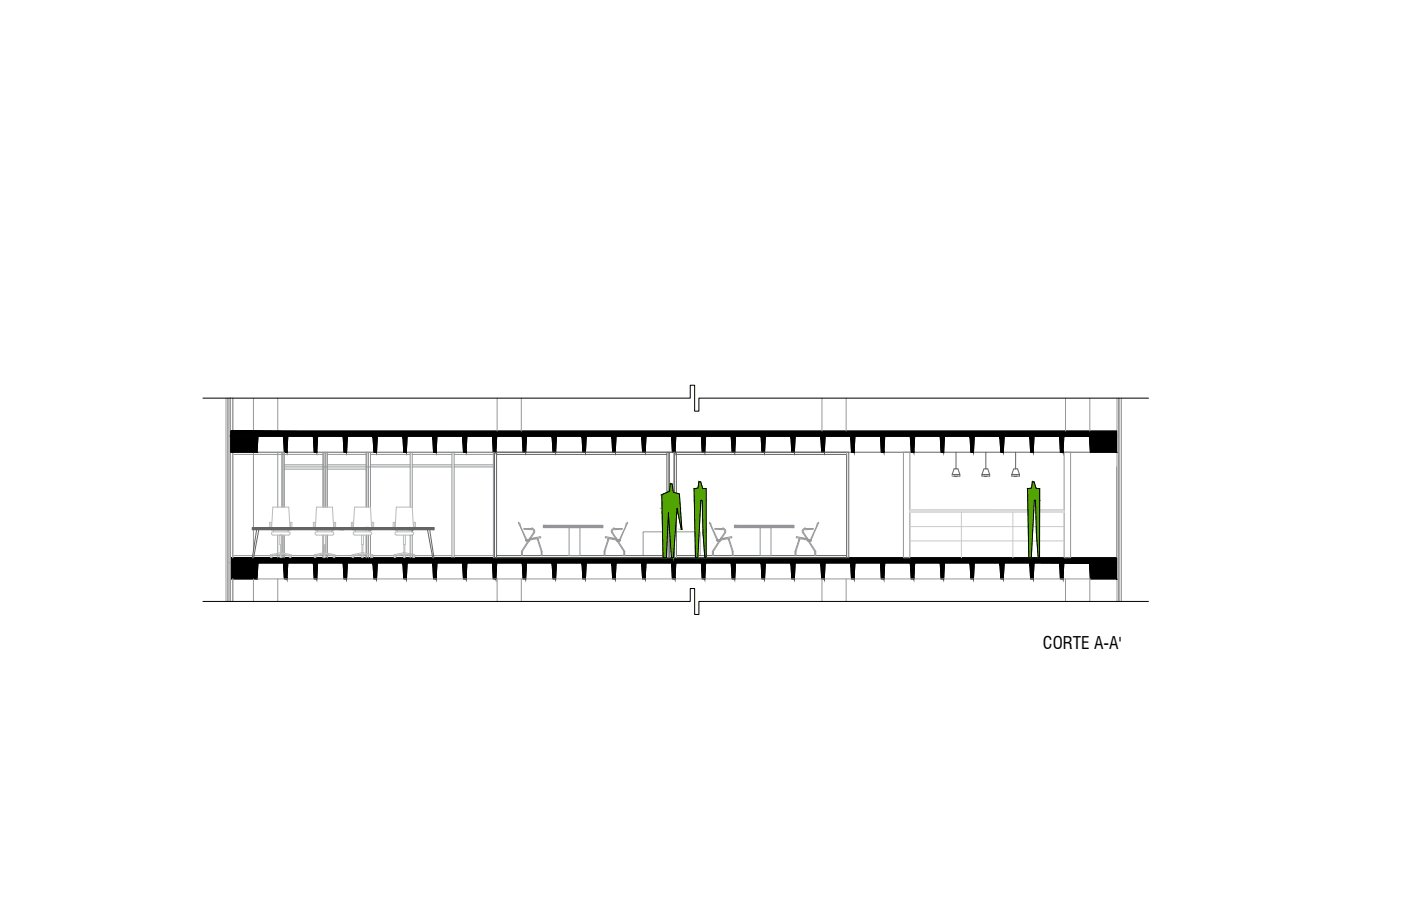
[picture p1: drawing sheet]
<svg xmlns="http://www.w3.org/2000/svg" width="432mm" height="279mm" viewBox="0 0 432 279" stroke-linecap="round" stroke-linejoin="round" font-family="sans-serif">
<defs><g id="words">
<text font-size="5.3" x="321.5" y="200">CORTE A-A'</text>
</g></defs>
<!-- layer: A_MOBILIARIO -->
<path d="M167.5 162h18.3v.7h-18.3zM175.4 162.7h3.3v8.6h-3.3zM205.5 164h-7.3v7.3M208.5 164h7.3v7.3M226.4 162h18.3v.7h-18.3zM234.3 162.7h3.3v8.6h-3.3z" fill="none" stroke="#939598" stroke-width=".31"/>
<!-- layer: A_CANCELERIA -->
<g fill="none" stroke="#989898" stroke-width=".31">
<path d="M69.7 122.8v62.7M70.2 122.8v62.7M70.5 122.8v62.7M71 122.8v62.7M71.7 122.8v10.1M71.7 139.5v32.5M261 139.5v.6M344.3 122.8v62.7M344.7 122.8v62.7M345.1 122.8v62.7M345.6 122.8v62.7M280.4 157.4h47.6"/>
<path d="M344.1 144v27.8M71.7 178.5v7M205.5 171.3v.7M208.5 171.3v.7"/>
</g>
<!-- layer: A_MURO EXT -->
<path d="M71 122.8v62.7M71.1 132.9h273v6.6h-8l-.3-5h-7.9l-.3 5h-.8l-.2-5h-7.9l-.3 5h-.8l-.2-5h-7.9l-.3 5h-.7l-.3-5h-7.9l-.3 5h-.8l-.2-5h-7.9l-.3 5h-.8l-.2-5h-7.9l-.2 5h-.8l-.3-5h-7.9l-.3 5h-.8l-.2-5h-7.9l-.3 5h-.8l-.2-5h-7.9l-.2 5h-.8l-.3-5h-7.9l-.3 5h-.8l-.2-5h-7.9l-.3 5h-.8l-.2-5h-7.9l-.2 5h-.8l-.3-5h-7.9l-.3 5h-.8l-.2-5h-7.9l-.3 5h-.8l-.2-5h-7.9l-.2 5h-.9l-.2-5h-7.9l-.3 5h-.8l-.2-5h-7.9l-.3 5h-.8l-.2-5h-7.9l-.2 5h-.9l-.2-5h-7.9l-.3 5h-.8l-.2-5h-7.9l-.3 5h-.8l-.2-5h-7.9l-.2 5h-.9l-.2-5h-7.9l-.3 5h-.8l-.2-5h-7.9l-.3 5h-.8l-.2-5h-7.9l-.3 5h-.8l-.3-5h-7.8l-.3 5h-.8l-.2-5h-7.9l-.3 5h-.8l-.2-5h-7.9l-.3 5h-.8l-.3-5h-7.8l-.3 5h-8.1zM71.1 172h273v6.5h-8l-.3-4.9h-7.9l-.3 4.9h-.8l-.2-4.9h-7.9l-.3 4.9h-.8l-.2-4.9h-7.9l-.3 4.9h-.7l-.3-4.9h-7.9l-.3 4.9h-.8l-.2-4.9h-7.9l-.3 4.9h-.8l-.2-4.9h-7.9l-.2 4.9h-.8l-.3-4.9h-7.9l-.3 4.9h-.8l-.2-4.9h-7.9l-.3 4.9h-.8l-.2-4.9h-7.9l-.2 4.9h-.8l-.3-4.9h-7.9l-.3 4.9h-.8l-.2-4.9h-7.9l-.3 4.9h-.8l-.2-4.9h-7.9l-.2 4.9h-.8l-.3-4.9h-7.9l-.3 4.9h-.8l-.2-4.9h-7.9l-.3 4.9h-.8l-.2-4.9h-7.9l-.2 4.9h-.9l-.2-4.9h-7.9l-.3 4.9h-.8l-.2-4.9h-7.9l-.3 4.9h-.8l-.2-4.9h-7.9l-.2 4.9h-.9l-.2-4.9h-7.9l-.3 4.9h-.8l-.2-4.9h-7.9l-.3 4.9h-.8l-.2-4.9h-7.9l-.2 4.9h-.9l-.2-4.9h-7.9l-.3 4.9h-.8l-.2-4.9h-7.9l-.3 4.9h-.8l-.2-4.9h-7.9l-.3 4.9h-.8l-.3-4.9h-7.8l-.3 4.9h-.8l-.2-4.9h-7.9l-.3 4.9h-.8l-.2-4.9h-7.9l-.3 4.9h-.8l-.3-4.9h-7.8l-.3 4.9h-8.1z" fill="none" stroke="#000" stroke-width=".31"/>
<!-- layer: A_MUROBAJO -->
<g fill="none" stroke="#989898" stroke-width=".31">
<path d="M78.1 122.8v10.1M85.6 122.8v10.1M153.2 122.8v10.1M160.7 122.8v10.1M253.3 122.8v10.1M260.8 122.8v10.1M328.4 122.8v10.1M335.9 122.8v10.1M78.1 178.5v7M85.6 178.5v7M153.2 178.5v7M160.7 178.5v7"/>
<path d="M253.3 178.5v7M260.8 178.5v7M328.4 178.5v7M335.9 178.5v7"/>
</g>
<!-- layer: A_VISTA FONDO -->
<path d="M79.2 139.5h256.9" fill="none" stroke="#636466" stroke-width=".31"/>
<!-- layer: A_MURO EXT -->
<g fill="#000" stroke="#000" stroke-width=".31">
<path d="M71.1 134.5l8.1 5 .3-5zM71.1 134.5l8.1 5h-8.1z"/>
<path d="M87.3 134.5l1.1 5 .3-5zM87.3 134.5l1.1 5h-.8z"/>
<path d="M96.6 134.5l1 5 .3-5zM96.6 134.5l1 5h-.8z"/>
<path d="M105.8 134.5l1 5 .3-5zM105.8 134.5l1 5h-.8z"/>
<path d="M114.9 134.5l1.1 5 .3-5zM114.9 134.5l1.1 5h-.8z"/>
<path d="M124.2 134.5l1 5 .3-5zM124.2 134.5l1 5h-.8z"/>
<path d="M133.4 134.5l1 5 .3-5zM133.4 134.5l1 5h-.8z"/>
<path d="M142.6 134.5l1.1 5 .2-5zM142.6 134.5l1.1 5h-.9z"/>
<path d="M151.8 134.5l1 5 .3-5zM151.8 134.5l1 5h-.8z"/>
<path d="M161 134.5l1 5 .3-5zM161 134.5l1 5h-.8z"/>
<path d="M170.2 134.5l1.1 5 .2-5zM170.2 134.5l1.1 5h-.9z"/>
<path d="M179.4 134.5l1 5 .3-5zM179.4 134.5l1 5h-.8z"/>
<path d="M188.6 134.5l1 5 .3-5zM188.6 134.5l1 5h-.8z"/>
<path d="M197.8 134.5l1.1 5 .2-5zM197.8 134.5l1.1 5h-.9z"/>
<path d="M207 134.5l1 5 .3-5zM207 134.5l1 5h-.8z"/>
<path d="M216.2 134.5l1 5 .3-5zM216.2 134.5l1 5h-.8z"/>
<path d="M225.4 134.5l1.1 5 .2-5zM225.4 134.5l1.1 5h-.8z"/>
<path d="M234.6 134.5l1 5 .3-5zM234.6 134.5l1 5h-.8z"/>
<path d="M243.8 134.5l1 5 .3-5zM243.8 134.5l1 5h-.8z"/>
<path d="M253 134.5l1.1 5 .2-5zM253 134.5l1.1 5h-.8z"/>
<path d="M262.2 134.5l1 5 .3-5zM262.2 134.5l1 5h-.8z"/>
<path d="M271.4 134.5l1 5 .3-5zM271.4 134.5l1 5h-.8z"/>
<path d="M280.6 134.5l1.1 5 .2-5zM280.6 134.5l1.1 5h-.8z"/>
<path d="M289.8 134.5l1 5 .3-5zM289.8 134.5l1 5h-.8z"/>
<path d="M299 134.5l1 5 .3-5zM299 134.5l1 5h-.8z"/>
<path d="M308.2 134.5l1 5 .3-5zM308.2 134.5l1 5h-.7z"/>
<path d="M317.4 134.5l1 5 .3-5zM317.4 134.5l1 5h-.8z"/>
<path d="M326.6 134.5l1 5 .3-5zM326.6 134.5l1 5h-.8z"/>
<path d="M71.1 132.9l273 1.6v-1.6zM71.1 132.9l273 1.6h-273z"/>
<path d="M335.8 134.5l8.3 5v-5zM335.8 134.5l8.3 5h-8z"/>
<path d="M71.1 173.6l8.1 4.9 .3-4.9zM71.1 173.6l8.1 4.9h-8.1z"/>
<path d="M87.3 173.6l1.1 4.9 .3-4.9zM87.3 173.6l1.1 4.9h-.8z"/>
<path d="M96.6 173.6l1 4.9 .3-4.9zM96.6 173.6l1 4.9h-.8z"/>
<path d="M105.8 173.6l1 4.9 .3-4.9zM105.8 173.6l1 4.9h-.8z"/>
<path d="M114.9 173.6l1.1 4.9 .3-4.9zM114.9 173.6l1.1 4.9h-.8z"/>
<path d="M124.2 173.6l1 4.9 .3-4.9zM124.2 173.6l1 4.9h-.8z"/>
<path d="M133.4 173.6l1 4.9 .3-4.9zM133.4 173.6l1 4.9h-.8z"/>
<path d="M142.6 173.6l1.1 4.9 .2-4.9zM142.6 173.6l1.1 4.9h-.9z"/>
<path d="M151.8 173.6l1 4.9 .3-4.9zM151.8 173.6l1 4.9h-.8z"/>
<path d="M161 173.6l1 4.9 .3-4.9zM161 173.6l1 4.9h-.8z"/>
<path d="M170.2 173.6l1.1 4.9 .2-4.9zM170.2 173.6l1.1 4.9h-.9z"/>
<path d="M179.4 173.6l1 4.9 .3-4.9zM179.4 173.6l1 4.9h-.8z"/>
<path d="M188.6 173.6l1 4.9 .3-4.9zM188.6 173.6l1 4.9h-.8z"/>
<path d="M197.8 173.6l1.1 4.9 .2-4.9zM197.8 173.6l1.1 4.9h-.9z"/>
<path d="M207 173.6l1 4.9 .3-4.9zM207 173.6l1 4.9h-.8z"/>
<path d="M216.2 173.6l1 4.9 .3-4.9zM216.2 173.6l1 4.9h-.8z"/>
<path d="M225.4 173.6l1.1 4.9 .2-4.9zM225.4 173.6l1.1 4.9h-.8z"/>
<path d="M234.6 173.6l1 4.9 .3-4.9zM234.6 173.6l1 4.9h-.8z"/>
<path d="M243.8 173.6l1 4.9 .3-4.9zM243.8 173.6l1 4.9h-.8z"/>
<path d="M253 173.6l1.1 4.9 .2-4.9zM253 173.6l1.1 4.9h-.8z"/>
<path d="M262.2 173.6l1 4.9 .3-4.9zM262.2 173.6l1 4.9h-.8z"/>
<path d="M271.4 173.6l1 4.9 .3-4.9zM271.4 173.6l1 4.9h-.8z"/>
<path d="M280.6 173.6l1.1 4.9 .2-4.9zM280.6 173.6l1.1 4.9h-.8z"/>
<path d="M289.8 173.6l1 4.9 .3-4.9zM289.8 173.6l1 4.9h-.8z"/>
<path d="M299 173.6l1 4.9 .3-4.9zM299 173.6l1 4.9h-.8z"/>
<path d="M308.2 173.6l1 4.9 .3-4.9zM308.2 173.6l1 4.9h-.7z"/>
<path d="M317.4 173.6l1 4.9 .3-4.9zM317.4 173.6l1 4.9h-.8z"/>
<path d="M326.6 173.6l1 4.9 .3-4.9zM326.6 173.6l1 4.9h-.8z"/>
<path d="M71.1 172l273 1.6v-1.6zM71.1 172l273 1.6h-273z"/>
<path d="M335.8 173.6l8.3 4.9v-4.9zM335.8 173.6l8.3 4.9h-8z"/>
</g>
<!-- layer: A_VISTA FONDO -->
<g fill="none" stroke="#989898" stroke-width=".31">
<path d="M72.2 171.3h5.7M79.2 178.5h256.9M100.2 167.9v2.6M159.8 161.3l.4 .2M159.8 161.3h.1M159.8 161.3l2.5 5.7M160.2 161.5l2.3 5.3M161.5 163.1h.1M162 166.5l.1 .3M162.2 166.8h.1M162.7 166.7l-.5 .3M162.8 166.6v.1"/>
<path d="M162.8 166.8l.2 .1-2 3.1v1.3h-.3v-1.3zM163 166.3l-.6 .2M163.3 166l-.5 .7h-.3M163.3 166.6l1.8-.4 .6 .4M163.5 166.1v.1M164 163a.87 .87 0 0 1 .7 .5 .87 .87 0 0 1-.1 .9l-1.1 1.7-.2-.1M164 163h.1M164 163l-2.5 .1 2.9 .3M164.3 163.4l.2 .7-1.2 1.9M165.1 165.9l.6 .1 .3 .5M165.1 165.9l-1.6 .3-.5 .7M166 166.6l1.1 3.4v1.3h-.3v-1.3l-1.1-3.4"/>
<path d="M166.5 165.9l.1-.4-3 .6M166.6 165.8l-.9 .2M186.7 165.9l-.1-.4 3 .6M186.7 165.8l.9 .2M187.3 166.6l-1.1 3.4v1.3h.3v-1.3l1.1-3.6 .5-.2 1.8 .4M189.2 163h.1M189.2 163h2.5M189.3 163a.87 .87 0 0 0-.8 .5 .87 .87 0 0 0 .1 .9l1.1 1.7M189.7 166.1v.1M189.7 166.2l.4 .7M189.7 166.2l-1.8-.3-.5 .3-.1 .3M189.9 166l.6 .7h.3"/>
<path d="M190 166l-.3 .1M190.2 166.9l.3-.1 2 3.2v1.3h-.3v-1.3zM190.3 166.3l.6 .2M190.5 166.6l-.1 .1M190.6 166.7l.4 .3M191.1 166.8h.1M191.2 166.5l-.1 .3M191.7 163v.2l-2.8 .2-.2 .2v.5l1.3 1.9M191.8 163.1h.1M192.8 162.5l-2.1 4.3M193.4 161.3l-2.4 5.7M193.4 161.3a.91 .91 0 0 0-.7 1.2"/>
<path d="M193.4 161.3h.1M218.7 161.3a.91 .91 0 0 1 .6 1.2M218.7 161.3l2.4 5.7M218.7 161.3h.1M219.4 162.5l2 4.3M220.4 163.1h.1M220.4 163v.2M220.4 163h2.5M220.5 163.2l2.7 .2M220.9 166.5l.1 .3M221 166.8h.1M221.5 166.7l-.4 .3"/>
<path d="M221.6 166.6l.1 .1M221.7 166.8l.2 .1-2 3.1v1.3h-.3v-1.3zM221.9 166.3l-.7 .2M222.2 166l-.5 .7h-.3M222.2 166l.2 .1M222.4 166.1v.1M222.4 166.2l-.5 .7M222.4 166.2l1.8-.3 .5 .3 .1 .3M222.8 163a.87 .87 0 0 1 .8 .5 .87 .87 0 0 1-.1 .9l-1.1 1.7M222.9 163h.1M223.2 163.4l.2 .7-1.2 1.9M224 166.2l.5 .4"/>
<path d="M224 166.2l-1.8 .4M224.8 166.6l1.1 3.4v1.3h-.2v-1.3l-1.1-3.4M225.4 165.9l.1-.4-3 .6M225.4 165.8l-.8 .2M245.6 165.9l-.1-.4 3 .6M245.6 165.8l.8 .2M246.2 166.6l-1.2 3.4v1.3h.3v-1.3l1.2-3.6 .5-.2 1.8 .4M247.7 164.2l1.1 1.8M248.1 163a.87 .87 0 0 0-.8 .5 .87 .87 0 0 0 .1 .9l1.2 1.7M248.1 163h.1M248.1 163l2.5 .1-2.8 .3-.3 .4 .2 .4M248.6 166.2l.4 .7"/>
<path d="M248.6 166.1v.1M248.6 166.2l-1.8-.3-.5 .3-.2 .3M248.8 166l.6 .7h.3M248.8 166l-.2 .1M249 166.9h.1M249.1 166.9l.2-.1 2.1 3.2v1.3h-.3v-1.3zM249.1 166.3l.6 .2M249.3 166.6v.1M250 166.8h.1M250 166.5l-.1 .3M250.6 163.1h.1M251.6 162.5l-2 4.3"/>
<path d="M252.3 161.3l-2.4 5.7-.5-.3M252.3 161.3a.91 .91 0 0 0-.7 1.2M252.3 161.3h.1"/>
<circle cx="163.1" cy="166.4" r=".11"/>
<circle cx="190.1" cy="166.4" r=".11"/>
<circle cx="222" cy="166.4" r=".11"/>
<circle cx="249" cy="166.4" r=".11"/>
</g>
<!-- layer: A_MUROBAJO -->
<path d="M78.1 139.5v30.1M85.6 139.5v16.9M86.9 139.5v16.9M278.4 139.5h2v32.5h-2zM328 139.5h2v32.5h-2zM85.6 165v7M86.9 165v5.5M86.9 170.9v1.1" fill="none" stroke="#939598" stroke-width=".31"/>
<!-- layer: A_CANCELERIA -->
<path d="M152.4 139.5h53.8v32.5h-53.8zM153 139.5v.6M205.5 139.5v.6M207.8 139.5h53.8v32.5h-53.8zM208.5 139.5v.6M153 140.1h52.5v31.2h-52.5zM208.5 140.1h52.5v31.2h-52.5zM153 171.3v.7M261 171.3v.7" fill="none" stroke="#636466" stroke-width=".31"/>
<!-- layer: A_MUROBAJO -->
<path d="M206.2 139.5h1.6v32.5h-1.6z" fill="none" stroke="#636466" stroke-width=".31"/>
<!-- layer: A_VISTA FONDO -->
<g fill="none" stroke="#939598" stroke-width=".31">
<path d="M86.9 139.5v16.9M87.6 139.5v16.9M99.6 139.5v16.9M100.2 139.5v16.9M100.9 139.5v16.9M112.9 139.5v16.9M113.5 139.5v16.9M114.2 139.5v16.9M126.4 139.5v16.9M127.1 139.5v16.9M139.3 139.5v32.5M140 139.5v32.5"/>
<path d="M152.1 139.5v32.5M72.2 140.1h27.4M87.6 143.4h12M87.6 144h38.8M87.6 144.7h12M100.9 140.1h12M100.9 143.4h12M100.9 144.7h12M114.2 140.1h12.2M114.2 143.4h12.2M127.1 140.1h12.2M127.1 143.4h12.2"/>
<path d="M127.1 144h12.2M140 140.1h12.1M140 143.4h12.1M140 144h12.1M78.3 171.3h34.6M86.9 165v5.5M86.9 170.9v1.1M87.6 165v5.7M87.6 171v1M99.6 165v7M100.2 167.9v2.6M100.2 170.9v.5"/>
<path d="M100.9 165v5.6M100.9 171v1M112.9 165v5.7M112.9 171v1M113.5 165v5.8M113.5 171.1v.9M114.2 165v6M114.2 171.2v.8M114.2 171.3h12.2M126.4 165v5.8M126.4 171.1v.9M127.1 163.5v.5"/>
<path d="M127.1 165v6M127.1 171.2v.8M127.1 171.3h6.1M133.7 171.3h5.6M140 171.3h12.1"/>
</g>
<!-- layer: A_MOBILIARIO -->
<g fill="none" stroke="#636466" stroke-width=".31">
<path d="M294.7 139.5v5.1M303.8 139.5v5.1M313 139.5v5.1M294.2 146.8l.4 .2 .4-.2M295.8 146.3l-.6-1.7h-1.1l-.6 1.7h2.3v.5h-2.3M302.7 146.3l.5-1.7h1.2l.6 1.7M302.7 146.3v.5h2.3v-.5M302.7 146.3h2.3M303.4 146.8l.4 .2 .5-.2M303.8 144.6h.1M311.8 146.3l.6-1.7h1.2l.6 1.7M311.8 146.3v.5h2.4v-.5"/>
<path d="M311.8 146.3h2.4M312.6 146.8l.4 .2 .4-.2M313 144.6h.1M77.8 162.7h28v.6h-28zM79.1 163.3l-1.3 8.7h.4l1.6-8.7M105.8 162.7h27.9v.6h-27.9zM131.8 163.3l1.6 8.7h.3l-1.3-8.7"/>
</g>
<g fill="none" stroke="#bababa" stroke-width=".31">
<path d="M84.1 156.4h4.9l.4 7.1h-5.7zM97.6 156.4h4.9l.4 7.1h-5.7zM109.3 156.4h4.9l.4 7.1h-5.7zM122.1 156.4h5l.4 7.1h-5.7zM280.4 157.4v.6h47.6v-.6h-47.6h47.6M293.5 146.3v.5M83.1 161.1h.4v1.8h-.4zM84.2 165a.49 .49 0 0 1-.5-.5 .49 .49 0 0 1 .5-.5h4.8a.49 .49 0 0 1 .4 .5 .49 .49 0 0 1-.5 .5M84.2 165h4.8M84.3 163.5v.5M86.2 165v2.9h.6v-2.9M86.4 170.4l-3 .7v.2l3-.4"/>
<path d="M86.4 167.9v2.5M86.7 170.4l3 .7v.2l-3-.4M86.7 167.9v3.4h-.3v-.9M88.8 163.5l-.1 .5M89.5 161.1h.5v1.8h-.5zM95.7 162.9h.4M96.6 161.1h.4v1.8h-.4zM97.6 165a.49 .49 0 0 1-.5-.5 .49 .49 0 0 1 .5-.5h4.8a.49 .49 0 0 1 .5 .5 .49 .49 0 0 1-.5 .5M97.6 165h4.8M97.8 163.5v.5M99.8 165v2.9h.5v-2.9M99.9 170.4l-3 .7v.2l3-.4"/>
<path d="M99.9 167.9v2.5M100.2 170.4l3 .7v.2l-3-.4M100.2 167.9v3.4h-.3v-.9M102.1 162.9h.4M102.3 163.5l-.1 .5M103 161.1h.4v1.8h-.4zM108.3 161.1h.4v1.8h-.4zM108.6 162.9h.5M109.3 165a.49 .49 0 0 1-.4-.5 .49 .49 0 0 1 .4-.5h4.8a.49 .49 0 0 1 .5 .5 .49 .49 0 0 1-.5 .5M109.4 165h4.7M109.5 163.5v.5M111.4 165v2.9h.6v-2.9"/>
<path d="M111.6 170.4v.9h.3v-.9M111.6 170.4l-3 .7v.2l3-.4M111.6 167.9v2.5M111.9 170.4l3 .7v.2l-3-.4M111.9 167.9v2.5M114 163.5l-.1 .5M115.2 162.9v-1.8h-.5v1.8h.8M121.2 161.1h.4v1.8h-.4zM121.4 162.9h.4M122.2 165a.49 .49 0 0 1-.5-.5 .49 .49 0 0 1 .5-.5h4.8a.49 .49 0 0 1 .5 .5 .49 .49 0 0 1-.5 .5M122.2 165h4.8M122.4 163.5v.5"/>
<path d="M124.3 165v2.9h.6v-2.9M124.5 170.4l-3 .7v.2l3-.4M124.5 167.9v2.5M124.8 170.4l3 .7v.2l-3-.4M124.8 167.9v3.4h-.3v-.9M126.9 163.5l-.1 .5M127.1 163.5v.2M128 162.9v-1.8h-.4v1.8h.6"/>
<circle cx="83.6" cy="171.7" r=".32"/>
<circle cx="86.5" cy="171.7" r=".32"/>
<circle cx="89.4" cy="171.7" r=".32"/>
<circle cx="97.1" cy="171.7" r=".32"/>
<circle cx="100" cy="171.7" r=".32"/>
<circle cx="102.9" cy="171.7" r=".32"/>
<circle cx="108.8" cy="171.7" r=".32"/>
<circle cx="111.7" cy="171.7" r=".32"/>
<circle cx="114.6" cy="171.7" r=".32"/>
<circle cx="121.7" cy="171.7" r=".32"/>
<circle cx="124.6" cy="171.7" r=".32"/>
<circle cx="127.5" cy="171.7" r=".32"/>
</g>
<g fill="#939598" stroke="#939598" stroke-width=".31">
<path d="M167.5 162l18.3 .7v-.7zM167.5 162l18.3 .7h-18.3z"/>
<path d="M226.4 162l18.3 .7v-.7zM226.4 162l18.3 .7h-18.3z"/>
</g>
<path d="M296.3 158v14M312.2 158v14M280.4 162.4h47.6M280.4 166.8h47.6" fill="none" stroke="#c7c8ca" stroke-width=".31"/>
<!-- layer: 0 -->
<path d="M280.4 157.4l47.6 .6v-.6zM280.4 157.4l47.6 .6h-47.6z" fill="#dcdcdc" stroke="#dcdcdc" stroke-width=".31"/>
<!-- layer: A_MOBILIARIO -->
<g fill="#636466" stroke="#636466" stroke-width=".31">
<path d="M127.1 162.7l6.6 .6v-.6zM127.1 162.7l6.6 .6h-6.6z"/>
<path d="M77.8 162.7l28 .6v-.6zM77.8 162.7l28 .6h-28z"/>
<path d="M113.5 162.7l.7 .6v-.6zM113.5 162.7l.7 .6h-.7z"/>
<path d="M112.9 162.7l.6 .6v-.6zM112.9 162.7l.6 .6h-.6z"/>
<path d="M105.8 162.7l7.1 .6v-.6zM105.8 162.7l7.1 .6h-7.1z"/>
<path d="M126.4 162.7l.7 .6v-.6zM126.4 162.7l.7 .6h-.7z"/>
<path d="M114.2 162.7l12.2 .6v-.6zM114.2 162.7l12.2 .6h-12.2z"/>
</g>
<!-- layer: HATCH ESCALAS -->
<g fill="#52a500" stroke="#52a500" stroke-width=".31">
<path d="M209 158.2h.8l.4 5.1z"/>
<path d="M215.4 148.6l1.1 1.9-.5-1.9zM215.4 148.6l1.1 1.9h-1.3z"/>
<path d="M215.2 150.5l1.4 .2-.1-.2zM214.1 150.7l1.1-.2 1.4 .2z"/>
<path d="M214.1 150.7h3.5zM213.9 150.7h3.7z"/>
<path d="M213.9 150.7l3.7 3.5v-3.5zM213.9 150.7l3.7 3.5h-3.6z"/>
<path d="M216 154.2l1.6 .1zM216 154.2l1.6 .1z"/>
<path d="M214 154.2l2 .1zM214 154.2l2 .1z"/>
<path d="M216.4 154.3l1.2 9.9v-9.9zM216.4 154.3l1.2 9.9h-.9z"/>
<path d="M216.7 164.2l.9 7.8v-7.8zM216.7 164.2l.9 7.8h-.4z"/>
<path d="M214 154.3l1.1 17.7 .9-17.7zM214 154.3l1.1 17.7h-.8z"/>
<path d="M206.6 149.2l.8 2.3-.2-2.3zM206.6 149.2l.8 2.3h-1z"/>
<path d="M206.4 151.5l1.1 .3-.1-.3zM205.6 151.8l.8-.3 1.1 .3z"/>
<path d="M205.6 151.8l3.8 .5-1.9-.5zM204.5 152.3l1.1-.5 3.8 .5z"/>
<path d="M204.5 152.3l4.9 .3v-.3zM204 152.6l.5-.3 4.9 .3z"/>
<path d="M204 152.6l5.7 4.2-.3-4.2zM204 152.6l5.7 4.2h-5.6z"/>
<path d="M208.7 156.8l1.1 1.4-.1-1.4zM208.7 156.8l1.1 1.4h-.8z"/>
<path d="M204.1 156.8l4.4 1.4 .2-1.4zM204.1 156.8l4.4 1.4h-4.4z"/>
<path d="M209 158.2l1 5.1h.2zM210 163.3h.2z"/>
<path d="M206 158.2l2.2 5.1 .3-5.1zM206 158.2l2.2 5.1h-1.9z"/>
<path d="M204.1 158.2l1.7 5.1 .2-5.1zM204.1 158.2l1.7 5.1h-1.6z"/>
<path d="M206.3 163.3l1.2 8.7 .7-8.7zM206.3 163.3l1.2 8.7h-.6z"/>
<path d="M204.2 163.3l1.2 8.7 .4-8.7zM204.2 163.3l1.2 8.7h-1z"/>
<path d="M318.2 148.6l1.1 1.9-.6-1.9zM318.2 148.6l1.1 1.9h-1.4z"/>
<path d="M317.9 150.5l1.4 .2v-.2zM316.9 150.7l1-.2 1.4 .2z"/>
<path d="M316.9 150.7h3.5zM316.7 150.7h3.7z"/>
<path d="M316.7 150.7l3.7 3.5v-3.5zM316.7 150.7l3.7 3.5h-3.6z"/>
<path d="M318.8 154.2l1.6 .1zM318.8 154.2l1.6 .1z"/>
<path d="M316.8 154.2h2zM316.8 154.2l1.9 .1z"/>
<path d="M319.2 154.3l1.2 9.9v-9.9zM319.2 154.3l1.2 9.9h-1z"/>
<path d="M319.4 164.2l1 7.8v-7.8zM319.4 164.2l1 7.8h-.4z"/>
<path d="M316.8 154.3l1.1 17.7 .8-17.7zM316.8 154.3l1.1 17.7h-.8z"/>
</g>
<!-- layer: A_ESCALA HUMANA -->
<path d="M206.6 149.2h.6l.3 2.6 1.9 .5 .8 11h-.2l-1.3-6.5-1.2 15.2h-.6l-.9-13.8-.6 13.8h-1l-.4-19.4 2.4-1.1zM215.4 148.6h.6l.6 2.1h1v21.3h-.4l-.5-7.8-.3-9.9-.4-.1-.9 17.8h-.8l-.4-21.3 1.3-.2zM318.2 148.6h.5l.6 2.1h1.1v21.3h-.4l-.6-7.8-.2-9.9-.4-.1-.9 17.8h-.8l-.4-21.3 1.2-.2z" fill="none" stroke="#000" stroke-width=".31"/>
<!-- layer: 0 -->
<path d="M62.5 122.8h150.2v-4h1.4v8h1.3v-4h138.6M62.5 185.5h150.2v-4h1.4v8h1.3v-4h138.6" fill="none" stroke="#000" stroke-width=".31"/>
<use href="#words"/>
</svg>
